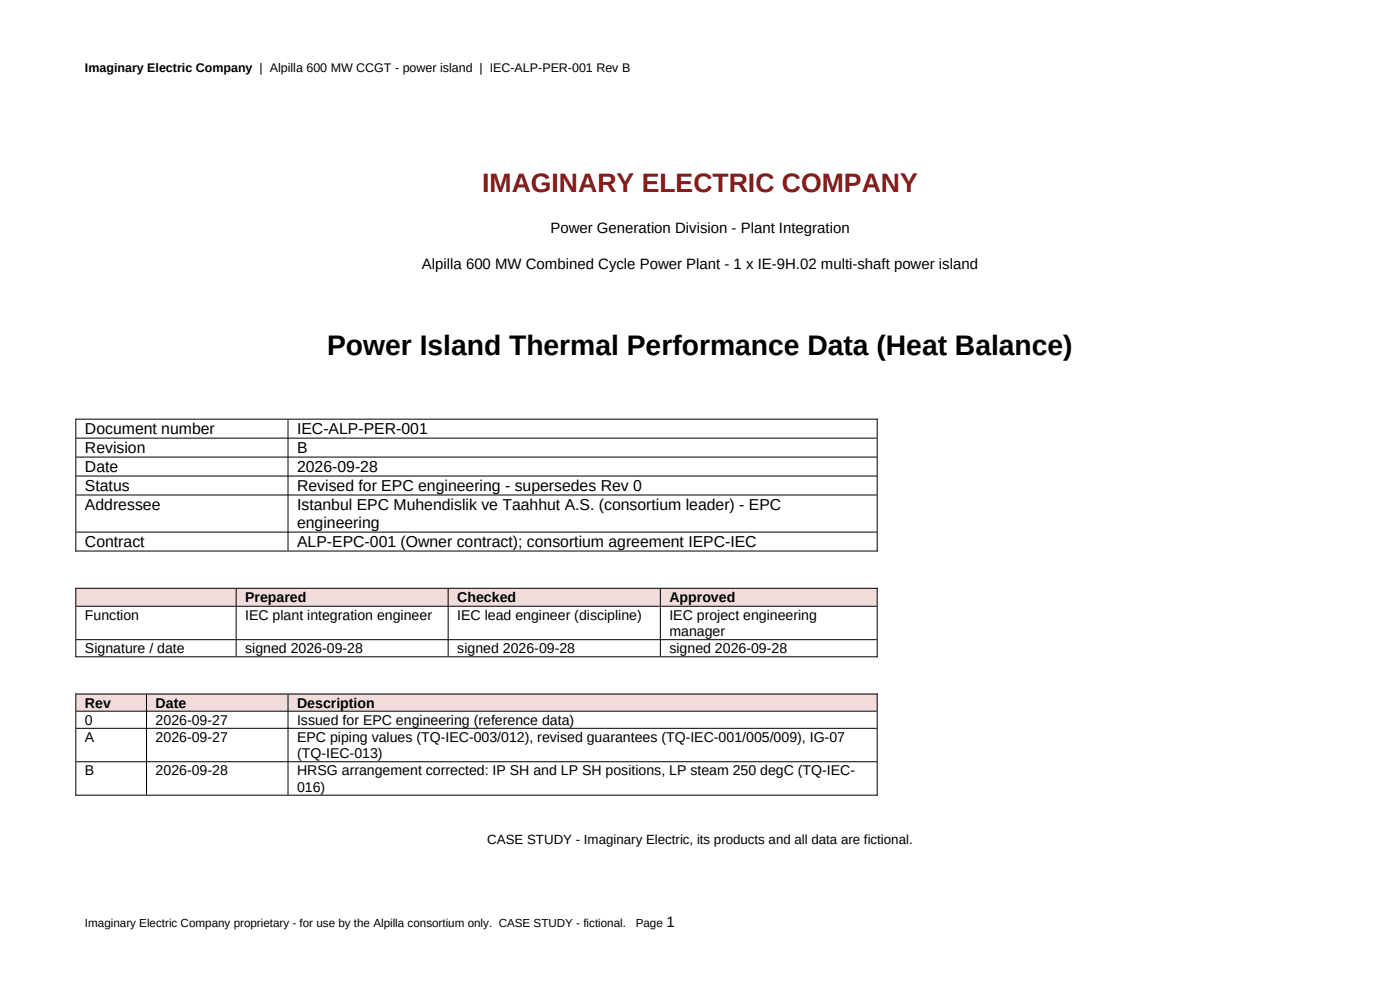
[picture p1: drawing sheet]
<svg xmlns="http://www.w3.org/2000/svg" width="297mm" height="210mm" viewBox="0 0 297 210" stroke-linecap="round" stroke-linejoin="round" font-family="sans-serif">
<defs><g id="words">
<text font-size="6" x="69.4" y="75.3">Power Island Thermal Performance Data (Heat Balance)</text>
<text font-size="5.6" fill="#8b1a1a" x="102.3" y="40.8">IMAGINARY ELECTRIC COMPANY</text>
<g font-size="3.4">
<text x="18" y="92.1">Document number</text>
<text x="63" y="92.1">IEC-ALP-PER-001</text>
<text x="18" y="96.1">Revision</text>
<text x="18" y="100.2">Date</text>
<text x="63" y="96.1">B</text>
<text x="63" y="100.2">2026-09-28</text>
<text x="18" y="104.2">Status</text>
<text x="63" y="104.2">Revised for EPC engineering - supersedes Rev 0</text>
<text x="18" y="108.2">Addressee</text>
<text x="63" y="108.2">Istanbul EPC Muhendislik ve Taahhut A.S. (consortium leader) - EPC</text>
<text x="63" y="112.1">engineering</text>
<text x="18" y="116.1">Contract</text>
<text x="63" y="116.1">ALP-EPC-001 (Owner contract); consortium agreement IEPC-IEC</text>
</g>
<g font-size="3.2">
<text x="116.8" y="49.4">Power Generation Division - Plant Integration</text>
<text x="89.5" y="57.2">Alpilla 600 MW Combined Cycle Power Plant - 1 x IE-9H.02 multi-shaft power island</text>
<text x="141.4" y="196.6">1</text>
</g>
<g font-size="3">
<text x="18" y="131.5">Function</text>
<text x="52" y="127.7">Prepared</text>
<text x="52" y="131.5">IEC plant integration engineer</text>
<text x="97" y="127.7">Checked</text>
<text x="97" y="131.5">IEC lead engineer (discipline)</text>
<text x="142" y="127.7">Approved</text>
<text x="142" y="131.5">IEC project engineering</text>
<text x="142" y="135">manager</text>
<text x="18" y="138.6">Signature / date</text>
<text x="52" y="138.6">signed 2026-09-28</text>
<text x="97" y="138.6">signed 2026-09-28</text>
<text x="142" y="138.6">signed 2026-09-28</text>
<text x="18" y="150.1">Rev</text>
<text x="18" y="153.8">0</text>
<text x="33" y="150.1">Date</text>
<text x="33" y="153.8">2026-09-27</text>
<text x="63" y="150.1">Description</text>
<text x="63" y="153.8">Issued for EPC engineering (reference data)</text>
<text x="18" y="157.4">A</text>
<text x="33" y="157.4">2026-09-27</text>
<text x="63" y="157.4">EPC piping values (TQ-IEC-003/012), revised guarantees (TQ-IEC-001/005/009), IG-07</text>
<text x="63" y="160.9">(TQ-IEC-013)</text>
<text x="18" y="164.5">B</text>
<text x="33" y="164.5">2026-09-28</text>
<text x="63" y="164.5">HRSG arrangement corrected: IP SH and LP SH positions, LP steam 250 degC (TQ-IEC-</text>
<text x="63" y="168">016)</text>
</g>
<text font-size="2.8" x="103.4" y="179.1">CASE STUDY - Imaginary Electric, its products and all data are fictional.</text>
<text font-size="2.6" x="18" y="15.2">Imaginary Electric Company | Alpilla 600 MW CCGT - power island | IEC-ALP-PER-001 Rev B</text>
<g font-size="2.5">
<text x="18" y="196.6">Imaginary Electric Company proprietary - for use by the Alpilla consortium only. CASE STUDY - fictional.</text>
<text x="134.9" y="196.6">Page</text>
</g>
</g></defs>
<g fill="#f2dcdb">
<path d="M16.1 124.7h34v3.8h-34z" fill-rule="evenodd"/>
<path d="M50.1 124.7h45v3.8h-45z" fill-rule="evenodd"/>
<path d="M95.1 124.7h45v3.8h-45z" fill-rule="evenodd"/>
<path d="M140.1 124.7h46v3.8h-46z" fill-rule="evenodd"/>
<path d="M16.1 147.1h15v3.7h-15z" fill-rule="evenodd"/>
<path d="M31.1 147.1h30v3.7h-30z" fill-rule="evenodd"/>
<path d="M61.1 147.1h125v3.7h-125z" fill-rule="evenodd"/>
<path d="M16.1 124.7h34v3.8h-34z" fill-rule="evenodd"/>
<path d="M50.1 124.7h45v3.8h-45z" fill-rule="evenodd"/>
<path d="M95.1 124.7h45v3.8h-45z" fill-rule="evenodd"/>
<path d="M140.1 124.7h46v3.8h-46z" fill-rule="evenodd"/>
<path d="M16.1 147.1h15v3.7h-15z" fill-rule="evenodd"/>
<path d="M31.1 147.1h30v3.7h-30z" fill-rule="evenodd"/>
<path d="M61.1 147.1h125v3.7h-125z" fill-rule="evenodd"/>
</g>
<g fill="none" stroke="#000" stroke-width=".21">
<path d="M16 88.9h170.2M16.1 88.8v28.2M16.2 92.9h169.8M16.2 97h169.8M61.1 89v27.8M186.1 88.8v28.2M16 116.9h170.2M16.2 101h169.8M16.2 105h169.8M16.2 112.9h169.8M16 124.8h170.2M16 139.3h170.2"/>
<path d="M16.1 124.7v14.7M16.2 128.6h169.8M16.2 135.7h169.8M50.1 124.9v14.3M95.1 124.9v14.3M140.1 124.9v14.3M186.1 124.7v14.7M16 147.2h170.2M16.1 147.1v21.7M16.2 150.9h169.8M16.2 154.5h169.8M31.1 147.3v21.3"/>
<path d="M61.1 147.3v21.3M186.1 147.1v21.7M16 168.7h170.2M16.2 161.6h169.8"/>
</g>
<use href="#words"/>
</svg>
